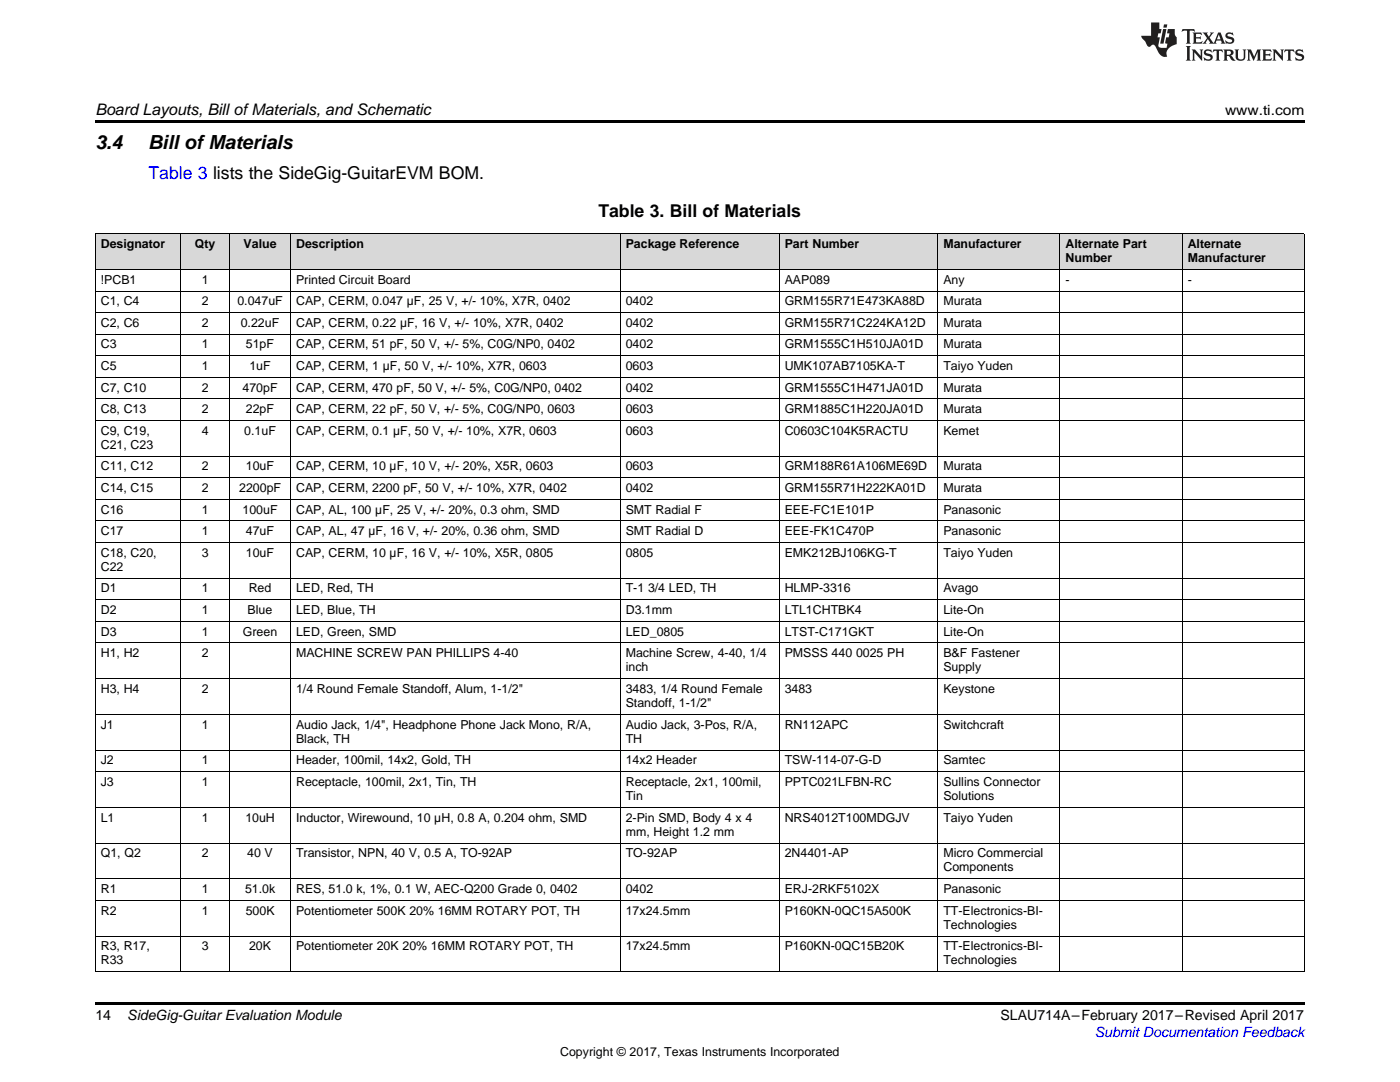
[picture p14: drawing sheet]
<svg xmlns="http://www.w3.org/2000/svg" width="279mm" height="216mm" viewBox="0 0 279 216" stroke-linecap="round" stroke-linejoin="round" font-family="sans-serif">
<defs><g id="words">
<g font-size="3.9">
<text x="19" y="29.6">3.4</text>
<text x="29.6" y="29.6">Bill ofMaterials</text>
</g>
<text font-size="3.5" fill="#00f" x="29.6" y="35.6">Table 3 lists the SideGig-GuitarEVM BOM.</text>
<text font-size="3.5" x="119.4" y="43.4">Table 3. Bill of Materials</text>
<text font-size="3.2" x="19" y="23">Board Layouts, Bill ofMaterials, and Schematic</text>
<g font-size="2.8">
<text x="244.5" y="23">www.ti.com</text>
<text x="19" y="203.5">14</text>
<text x="25.4" y="203.6">SideGig-Guitar Evaluation Module</text>
<text x="199.7" y="203.6">SLAU714A–February 2017–Revised April 2017</text>
</g>
<text font-size="2.8" fill="#00f" x="218.5" y="206.9">Submit Documentation Feedback</text>
<g font-size="2.5">
<text x="20.1" y="49.5">Designator</text>
<text x="38.9" y="49.5">Qty</text>
<text x="48.6" y="49.5">Value</text>
<text x="59.1" y="49.5">Description</text>
<text x="124.9" y="49.5">Package Reference</text>
<text x="156.6" y="49.5">Part Number</text>
<text x="188.3" y="49.5">Manufacturer</text>
<text x="212.7" y="49.5">Alternate Part</text>
<text x="212.7" y="52.3">Number</text>
<text x="237" y="49.5">Alternate</text>
<text x="237" y="52.3">Manufacturer</text>
<text x="20.1" y="56.6">!PCB1</text>
<text x="40.3" y="56.6">1</text>
<text x="59.1" y="56.6">Printed Circuit Board</text>
<text x="156.6" y="56.6">AAP089</text>
<text x="188.3" y="56.6">Any</text>
<text x="212.7" y="56.6">-</text>
<text x="237" y="56.6">-</text>
<text x="20.1" y="60.9">C1, C4</text>
<text x="20.1" y="65.2">C2, C6</text>
<text x="40.3" y="60.9">2</text>
<text x="40.3" y="65.2">2</text>
<text x="47.4" y="60.9">0.047uF</text>
<text x="48" y="65.2">0.22uF</text>
<text x="59.1" y="60.9">CAP, CERM, 0.047 µF, 25 V, +/- 10%, X7R, 0402</text>
<text x="59.1" y="65.2">CAP, CERM, 0.22 µF, 16 V, +/- 10%, X7R, 0402</text>
<text x="124.9" y="60.9">0402</text>
<text x="124.9" y="65.2">0402</text>
<text x="156.6" y="60.9">GRM155R71E473KA88D</text>
<text x="156.6" y="65.2">GRM155R71C224KA12D</text>
<text x="188.3" y="60.9">Murata</text>
<text x="188.3" y="65.2">Murata</text>
<text x="20.1" y="69.5">C3</text>
<text x="40.3" y="69.5">1</text>
<text x="49.1" y="69.5">51pF</text>
<text x="59.1" y="69.5">CAP, CERM, 51 pF, 50 V, +/- 5%, C0G/NP0, 0402</text>
<text x="124.9" y="69.5">0402</text>
<text x="156.6" y="69.5">GRM1555C1H510JA01D</text>
<text x="188.3" y="69.5">Murata</text>
<text x="20.1" y="73.8">C5</text>
<text x="40.3" y="73.8">1</text>
<text x="49.8" y="73.8">1uF</text>
<text x="59.1" y="73.8">CAP, CERM, 1 µF, 50 V, +/- 10%, X7R, 0603</text>
<text x="124.9" y="73.8">0603</text>
<text x="156.6" y="73.8">UMK107AB7105KA-T</text>
<text x="188.3" y="73.8">Taiyo Yuden</text>
<text x="20.1" y="78.1">C7, C10</text>
<text x="20.1" y="82.4">C8, C13</text>
<text x="40.3" y="78.1">2</text>
<text x="40.3" y="82.4">2</text>
<text x="48.4" y="78.1">470pF</text>
<text x="49.1" y="82.4">22pF</text>
<text x="59.1" y="78.1">CAP, CERM, 470 pF, 50 V, +/- 5%, C0G/NP0, 0402</text>
<text x="59.1" y="82.4">CAP, CERM, 22 pF, 50 V, +/- 5%, C0G/NP0, 0603</text>
<text x="124.9" y="78.1">0402</text>
<text x="124.9" y="82.4">0603</text>
<text x="156.6" y="78.1">GRM1555C1H471JA01D</text>
<text x="156.6" y="82.4">GRM1885C1H220JA01D</text>
<text x="188.3" y="78.1">Murata</text>
<text x="188.3" y="82.4">Murata</text>
<text x="20.1" y="86.7">C9, C19,</text>
<text x="20.1" y="89.6">C21, C23</text>
<text x="40.3" y="86.7">4</text>
<text x="48.8" y="86.7">0.1uF</text>
<text x="59.1" y="86.7">CAP, CERM, 0.1 µF, 50 V, +/- 10%, X7R, 0603</text>
<text x="124.9" y="86.7">0603</text>
<text x="156.6" y="86.7">C0603C104K5RACTU</text>
<text x="188.3" y="86.7">Kemet</text>
<text x="20.1" y="93.9">C11, C12</text>
<text x="40.3" y="93.9">2</text>
<text x="49.1" y="93.9">10uF</text>
<text x="59.1" y="93.9">CAP, CERM, 10 µF, 10 V, +/- 20%, X5R, 0603</text>
<text x="124.9" y="93.9">0603</text>
<text x="156.6" y="93.9">GRM188R61A106ME69D</text>
<text x="188.3" y="93.9">Murata</text>
<text x="20.1" y="98.2">C14, C15</text>
<text x="40.3" y="98.2">2</text>
<text x="47.7" y="98.2">2200pF</text>
<text x="59.1" y="98.2">CAP, CERM, 2200 pF, 50 V, +/- 10%, X7R, 0402</text>
<text x="124.9" y="98.2">0402</text>
<text x="156.6" y="98.2">GRM155R71H222KA01D</text>
<text x="188.3" y="98.2">Murata</text>
<text x="20.1" y="102.5">C16</text>
<text x="20.1" y="106.8">C17</text>
<text x="40.3" y="102.5">1</text>
<text x="40.3" y="106.8">1</text>
<text x="48.4" y="102.5">100uF</text>
<text x="49.1" y="106.8">47uF</text>
<text x="59.1" y="102.5">CAP, AL, 100 µF, 25 V, +/- 20%, 0.3 ohm, SMD</text>
<text x="59.1" y="106.8">CAP, AL, 47 µF, 16 V, +/- 20%, 0.36 ohm, SMD</text>
<text x="124.9" y="102.5">SMT Radial F</text>
<text x="124.9" y="106.8">SMT Radial D</text>
<text x="156.6" y="102.5">EEE-FC1E101P</text>
<text x="156.6" y="106.8">EEE-FK1C470P</text>
<text x="188.3" y="102.5">Panasonic</text>
<text x="188.3" y="106.8">Panasonic</text>
<text x="20.1" y="111.1">C18, C20,</text>
<text x="20.1" y="113.9">C22</text>
<text x="40.3" y="111.1">3</text>
<text x="49.1" y="111.1">10uF</text>
<text x="59.1" y="111.1">CAP, CERM, 10 µF, 16 V, +/- 10%, X5R, 0805</text>
<text x="124.9" y="111.1">0805</text>
<text x="156.6" y="111.1">EMK212BJ106KG-T</text>
<text x="188.3" y="111.1">Taiyo Yuden</text>
<text x="20.1" y="118.2">D1</text>
<text x="40.3" y="118.2">1</text>
<text x="49.6" y="118.2">Red</text>
<text x="59.1" y="118.2">LED, Red, TH</text>
<text x="124.9" y="118.2">T-1</text>
<text x="129.3" y="118.2">3/4 LED, TH</text>
<text x="156.6" y="118.2">HLMP-3316</text>
<text x="188.3" y="118.2">Avago</text>
<text x="20.1" y="122.5">D2</text>
<text x="40.3" y="122.5">1</text>
<text x="49.4" y="122.5">Blue</text>
<text x="59.1" y="122.5">LED, Blue, TH</text>
<text x="124.9" y="122.5">D3.1mm</text>
<text x="156.6" y="122.5">LTL1CHTBK4</text>
<text x="188.3" y="122.5">Lite-On</text>
<text x="20.1" y="126.8">D3</text>
<text x="20.1" y="131.1">H1, H2</text>
<text x="40.3" y="126.8">1</text>
<text x="40.3" y="131.1">2</text>
<text x="48.5" y="126.8">Green</text>
<text x="59.1" y="126.8">LED, Green, SMD</text>
<text x="59.1" y="131.1">MACHINE SCREW PAN PHILLIPS 4-40</text>
<text x="124.9" y="126.8">LED_0805</text>
<text x="124.9" y="131.1">Machine Screw, 4-40, 1/4</text>
<text x="156.6" y="126.8">LTST-C171GKT</text>
<text x="156.6" y="131.1">PMSSS 440</text>
<text x="170.8" y="131.1">0025 PH</text>
<text x="188.3" y="126.8">Lite-On</text>
<text x="188.3" y="131.1">B&amp;F Fastener</text>
<text x="124.9" y="133.9">inch</text>
<text x="188.3" y="133.9">Supply</text>
<text x="20.1" y="138.3">H3, H4</text>
<text x="40.3" y="138.3">2</text>
<text x="59.1" y="138.3">1/4 Round Female Standoff, Alum, 1-1/2&quot;</text>
<text x="124.9" y="138.3">3483, 1/4 Round Female</text>
<text x="124.9" y="141.1">Standoff, 1-1/2&quot;</text>
<text x="156.6" y="138.3">3483</text>
<text x="188.3" y="138.3">Keystone</text>
<text x="20.1" y="145.4">J1</text>
<text x="40.3" y="145.4">1</text>
<text x="59.1" y="145.4">Audio Jack, 1/4&quot;, Headphone Phone Jack Mono, R/A,</text>
<text x="59.1" y="148.2">Black, TH</text>
<text x="124.9" y="145.4">Audio Jack, 3-Pos, R/A,</text>
<text x="124.9" y="148.2">TH</text>
<text x="156.6" y="145.4">RN112APC</text>
<text x="188.3" y="145.4">Switchcraft</text>
<text x="20.1" y="152.5">J2</text>
<text x="40.3" y="152.5">1</text>
<text x="59.1" y="152.5">Header, 100mil, 14x2, Gold, TH</text>
<text x="124.9" y="152.5">14x2 Header</text>
<text x="156.6" y="152.5">TSW-114-07-G-D</text>
<text x="188.3" y="152.5">Samtec</text>
<text x="20.1" y="156.8">J3</text>
<text x="40.3" y="156.8">1</text>
<text x="59.1" y="156.8">Receptacle, 100mil, 2x1, Tin, TH</text>
<text x="124.9" y="156.8">Receptacle, 2x1, 100mil,</text>
<text x="124.9" y="159.6">Tin</text>
<text x="156.6" y="156.8">PPTC021LFBN-RC</text>
<text x="188.3" y="156.8">Sullins Connector</text>
<text x="188.3" y="159.6">Solutions</text>
<text x="20.1" y="163.9">L1</text>
<text x="40.3" y="163.9">1</text>
<text x="49" y="163.9">10uH</text>
<text x="59.1" y="163.9">Inductor, Wirewound, 10 µH, 0.8 A, 0.204 ohm, SMD</text>
<text x="124.9" y="163.9">2-Pin SMD, Body 4 x 4</text>
<text x="124.9" y="166.8">mm, Height 1.2 mm</text>
<text x="156.6" y="163.9">NRS4012T100MDGJV</text>
<text x="188.3" y="163.9">Taiyo Yuden</text>
<text x="20.1" y="171.1">Q1, Q2</text>
<text x="40.3" y="171.1">2</text>
<text x="49.3" y="171.1">40 V</text>
<text x="59.1" y="171.1">Transistor, NPN, 40 V, 0.5 A, TO-92AP</text>
<text x="124.9" y="171.1">TO-92AP</text>
<text x="156.6" y="171.1">2N4401-AP</text>
<text x="188.3" y="171.1">Micro Commercial</text>
<text x="188.3" y="173.9">Components</text>
<text x="20.1" y="178.2">R1</text>
<text x="40.3" y="178.2">1</text>
<text x="48.9" y="178.2">51.0k</text>
<text x="59.1" y="178.2">RES, 51.0 k, 1%, 0.1 W, AEC-Q200 Grade 0, 0402</text>
<text x="124.9" y="178.2">0402</text>
<text x="156.6" y="178.2">ERJ-2RKF5102X</text>
<text x="188.3" y="178.2">Panasonic</text>
<text x="20.1" y="182.5">R2</text>
<text x="40.3" y="182.5">1</text>
<text x="49" y="182.5">500K</text>
<text x="59.1" y="182.5">Potentiometer 500K 20% 16MM ROTARY POT, TH</text>
<text x="124.9" y="182.5">17x24.5mm</text>
<text x="156.6" y="182.5">P160KN-0QC15A500K</text>
<text x="188.3" y="182.5">TT-Electronics-BI-</text>
<text x="188.3" y="185.3">Technologies</text>
<text x="20.1" y="189.6">R3, R17,</text>
<text x="40.3" y="189.6">3</text>
<text x="49.7" y="189.6">20K</text>
<text x="59.1" y="189.6">Potentiometer 20K 20% 16MM ROTARY POT, TH</text>
<text x="124.9" y="189.6">17x24.5mm</text>
<text x="156.6" y="189.6">P160KN-0QC15B20K</text>
<text x="188.3" y="189.6">TT-Electronics-BI-</text>
<text x="20.1" y="192.4">R33</text>
<text x="188.3" y="192.4">Technologies</text>
<text x="111.8" y="210.7">Copyright © 2017, Texas Instruments Incorporated</text>
</g>
</g></defs>
<g fill="#d8d8d8">
<path d="M19 46.7h17.1v7.1h-17.1z"/>
<path d="M36.1 46.7h9.7v7.1h-9.7z"/>
<path d="M45.8 46.7h12.2v7.1h-12.2z"/>
<path d="M58 46.7h65.8v7.1h-65.8z"/>
<path d="M123.8 46.7h31.7v7.1h-31.7z"/>
<path d="M155.5 46.7h31.7v7.1h-31.7z"/>
<path d="M187.2 46.7h24.4v7.1h-24.4z"/>
<path d="M211.6 46.7h24.4v7.1h-24.4z"/>
<path d="M236 46.7h24.3v7.1h-24.3z"/>
</g>
<path d="M19 24h241.3v.6h-241.3zM19 200h241.3v.6h-241.3z" fill="#000"/>
<g fill="none" stroke="#000" stroke-width=".2">
<path d="M19 58.1h241.3M19 53.8h241.3M19 46.7h241.3M19.1 46.7v147.3M36 46.7v147.3M45.8 46.7v147.3M58 46.7v147.3M123.8 46.7v147.3M155.5 46.7v147.3M187.2 46.7v147.3M211.5 46.7v147.3M235.9 46.7v147.3"/>
<path d="M260.3 46.7v147.3M19 79.6h241.3M19 75.3h241.3M19 71h241.3M19 66.7h241.3M19 62.4h241.3M19 99.6h241.3M19 95.3h241.3M19 91h241.3M19 83.9h241.3M19 119.7h241.3M19 115.4h241.3"/>
<path d="M19 108.2h241.3M19 103.9h241.3M19 135.4h241.3M19 128.3h241.3M19 124h241.3M19 154h241.3M19 149.7h241.3M19 142.5h241.3M19 179.7h241.3M19 175.3h241.3M19 168.2h241.3M19 161.1h241.3"/>
<path d="M19 193.9h241.3M19 186.8h241.3"/>
</g>
<g fill="#231f20">
<path d="M236 5.8l-.1 .6 .4-.3h.6v.2v2.1l-.2 .3h.9l-.2-.3v-2.1l.1-.2h.5l.5 .3-.2-.6zM238 6.5l.2 .4v1.5l-.2 .3h1.8l.2-.5a1.04 1.04 0 0 1-1.3 .1v-.6h.6l.3 .2v-.7l-.3 .2h-.6v-.6h.8l.4 .2-.2-.5zM240 6.5l.9 1.1-.9 1.1h.8l-.2-.2 .4-.7 .5 .7-.2 .2h1.5l-.2-.2 .2-.4h.9l.1 .4-.2 .2h1l-.3-.3-.7-1.9h-.5l-.9 2.1-.8-1.1 .9-1h-.8l.1 .3-.4 .5-.3-.6 .1-.2zM243.2 6.9l.4 .9h-.7zM244.8 6.6a.63 .63 0 0 0-.2 .7 .63 .63 0 0 0 .6 .4l.6 .2 .1 .2a.75 .75 0 0 1-.7 .4 .75 .75 0 0 1-.6-.5l.1 .7 .1-.1a1.11 1.11 0 0 0 1.5-.5 1.13 1.13 0 0 0-1.2-.9l-.1-.3a1.04 1.04 0 0 1 1.2 .2l-.2-.6-.2 .1-.4-.1zM236.7 9.2l.2 .3v2.2l-.2 .4h1l-.3-.4v-2.2l.3-.3zM237.8 9.9l.3 .3v1.5l-.3 .4h.8l-.2-.4v-1.3l1.5 1.7v-1.9l.2-.3h-.7l.2 .3v.9l-1.1-1.2zM240.5 10a.62 .62 0 0 0-.2 .7 .62 .62 0 0 0 .6 .4l.6 .2 .1 .2a.76 .76 0 0 1-.7 .4 .76 .76 0 0 1-.7-.5l.2 .7 .1-.1a1.11 1.11 0 0 0 1.5-.6 1.13 1.13 0 0 0-1.2-.8l-.1-.3a1.04 1.04 0 0 1 1.2 .1l-.2-.5-.2 .1-.5-.2zM242.2 9.9l-.2 .6a.61 .61 0 0 1 .8-.3v1.5l-.2 .4h.9l-.2-.4v-1.5a.63 .63 0 0 1 .7 .3l-.1-.6zM244.1 9.9l.3 .3v1.5l-.3 .4h1l-.2-.2-.1-.7 .6 .2a.76 .76 0 0 0 1.2 .6l-1-.9a.58 .58 0 0 0 .6-.6 .58 .58 0 0 0-.5-.6zM244.9 10.2l.1-.1a.45 .45 0 0 1 .5 .1 .45 .45 0 0 1 .1 .5l-.8 .2zM246.4 9.9l.2 .2a2.17 2.17 0 0 0 .3 1.9 .99 .99 0 0 0 1.6-.7v-1.1l.2-.3h-.7l.2 .2a1.92 1.92 0 0 1-.2 1.7 .6 .6 0 0 1-.9-.5v-1.1l.2-.3zM248.9 9.9l.2 .3v1.5l-.2 .4h.7l-.2-.4v-1.4l.8 1.8 .8-1.8v1.4l-.2 .4h.9l-.2-.4v-1.5l.2-.3h-.8l-.6 1.4-.6-1.4zM251.9 9.9l.2 .3v1.5l-.2 .4h1.8l.1-.6a1.04 1.04 0 0 1-1.2 .2v-.6h.5l.4 .1v-.6l-.4 .2h-.5v-.6h.8l.3 .2-.1-.5zM254 9.9l.2 .3v1.5l-.2 .4h.7l-.2-.4v-1.3l1.5 1.7v-1.9l.2-.3h-.7l.2 .3v.9l-1.1-1.2zM256.4 9.9l-.1 .6a.61 .61 0 0 1 .7-.3l.1 1.5-.3 .4h1l-.3-.4 .1-1.5a.63 .63 0 0 1 .7 .3l-.1-.6zM258.7 10a.62 .62 0 0 0-.2 .7 .62 .62 0 0 0 .6 .4l.6 .2 .1 .2a.76 .76 0 0 1-.7 .4 .76 .76 0 0 1-.6-.5l.1 .7 .1-.1a1.11 1.11 0 0 0 1.6-.6 1.13 1.13 0 0 0-1.3-.8l-.1-.3a1.04 1.04 0 0 1 1.2 .1l-.1-.5-.2 .1-.5-.2z"/>
<path d="M229.7 4.5v2.6h-1.9v.4l.8 .9a.91 .91 0 0 0 1 .9 .56 .56 0 0 1 .5-.4 .56 .56 0 0 1 .5 .3l.4 .8a1.53 1.53 0 0 0 1.9 1.3 1.54 1.54 0 0 1 1-2.1l.9-.4v-1.4a1.52 1.52 0 0 1-.4-1.6h-1.3l-.2 .9h.5l-.2 .8h-.5l-.1 .9v.2l.4 .1-.2 .9a1.93 1.93 0 0 1-1.6-.3l.3-1.8h-.5l.2-.8h.4l.2-.9h-.4v-1.3zM232.1 5.8l-.6 2.9h.7l.6-2.9zM232.3 4.9l-.1 .6h.6l.2-.6z"/>
</g>
<use href="#words"/>
</svg>
